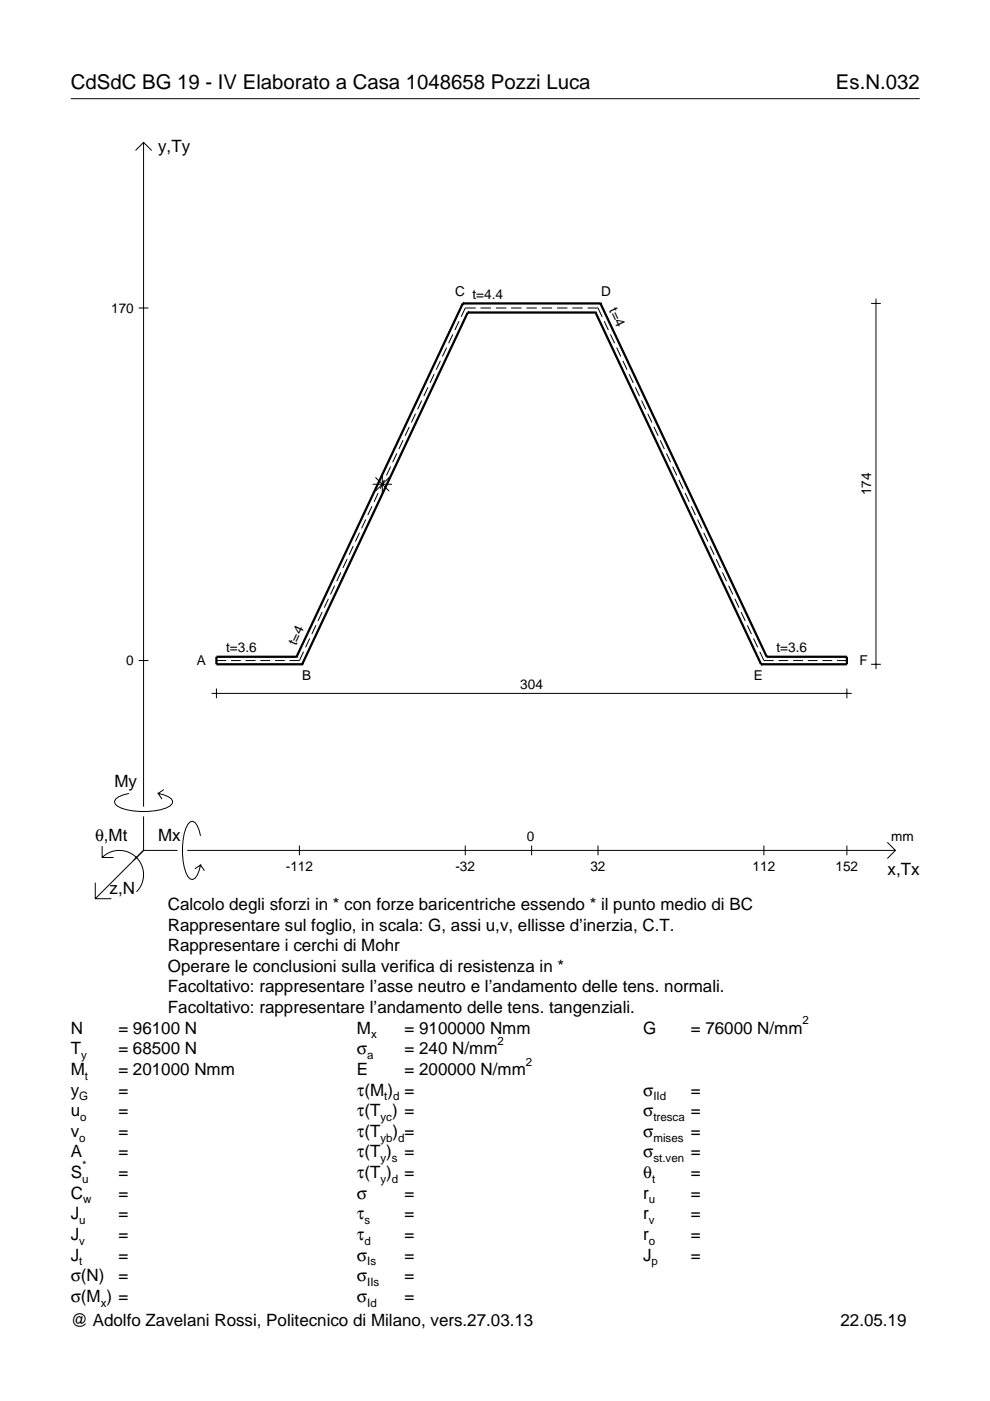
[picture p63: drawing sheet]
<svg xmlns="http://www.w3.org/2000/svg" width="210mm" height="297mm" viewBox="0 0 210 297" stroke-linecap="round" stroke-linejoin="round" font-family="sans-serif">
<defs><g id="words">
<g font-size="4.3">
<text x="15" y="18.9">CdSdC BG 19 - IV Elaborato a Casa 1048658 Pozzi Luca</text>
<text x="177.2" y="18.9">Es.N.032</text>
</g>
<g font-size="3.6">
<text x="33.5" y="32.3">y,Ty</text>
<text x="24.3" y="166.9">My</text>
<text x="20.1" y="178.2">θ,Mt</text>
<text x="33.5" y="178.2">Mx</text>
<text x="188.2" y="185.5">x,Tx</text>
<text x="23.2" y="189.6">z,N</text>
<text x="35.6" y="192.9">Calcolo degli sforzi in * con forze baricentriche essendo * il punto medio di BC</text>
<text x="35.6" y="197.3">Rappresentare sul foglio, in scala: G, assi u,v, ellisse d’inerzia, C.T.</text>
<text x="35.6" y="201.7">Rappresentare i cerchi di Mohr</text>
<text x="35.6" y="206">Operare le conclusioni sulla verifica di resistenza in *</text>
<text x="35.6" y="210.4">Facoltativo: rappresentare l’asse neutro e l’andamento delle tens. normali.</text>
<text x="35.6" y="214.8">Facoltativo: rappresentare l’andamento delle tens. tangenziali.</text>
<text x="15" y="219.2">N</text>
<text x="25.1" y="219.2">= 96100 N</text>
<text x="75.7" y="219.2">M</text>
<text x="85.8" y="219.2">= 9100000 Nmm</text>
<text x="136.4" y="219.2">G</text>
<text x="146.5" y="219.2">= 76000 N/mm</text>
<text x="15" y="227.9">M</text>
<text x="15" y="223.5">T</text>
<text x="25.1" y="227.9">= 201000 Nmm</text>
<text x="25.1" y="223.5">= 68500 N</text>
<text x="75.7" y="223.5">σ</text>
<text x="75.7" y="227.9">E</text>
<text x="85.8" y="223.5">= 240 N/mm</text>
<text x="85.8" y="227.9">= 200000 N/mm</text>
<text x="15" y="232.3">y</text>
<text x="25.1" y="232.3">=</text>
<text x="75.7" y="232.3">τ(M ) =</text>
<text x="136.4" y="232.3">σ</text>
<text x="146.5" y="232.3">=</text>
<text x="15" y="236.7">u</text>
<text x="25.1" y="236.7">=</text>
<text x="75.7" y="236.7">τ(T ) =</text>
<text x="136.4" y="236.7">σ</text>
<text x="146.5" y="236.7">=</text>
<text x="15" y="245.4">A</text>
<text x="15" y="241">v</text>
<text x="25.1" y="241">=</text>
<text x="25.1" y="245.4">=</text>
<text x="75.7" y="245.4">τ(T )</text>
<text x="75.7" y="241">τ(T</text>
<text x="83.3" y="241">) =</text>
<text x="85.8" y="245.4">=</text>
<text x="136.4" y="241">σ</text>
<text x="136.4" y="245.4">σ</text>
<text x="146.5" y="241">=</text>
<text x="146.5" y="245.4">=</text>
<text x="15" y="249.8">S</text>
<text x="25.1" y="249.8">=</text>
<text x="75.7" y="249.8">τ(T )</text>
<text x="85.8" y="249.8">=</text>
<text x="136.4" y="249.8">θ</text>
<text x="146.5" y="249.8">=</text>
<text x="15" y="254.2">C</text>
<text x="25.1" y="254.2">=</text>
<text x="75.7" y="254.2">σ</text>
<text x="85.8" y="254.2">=</text>
<text x="136.4" y="254.2">r</text>
<text x="146.5" y="254.2">=</text>
<text x="15" y="262.9">J</text>
<text x="15" y="258.5">J</text>
<text x="25.1" y="262.9">=</text>
<text x="25.1" y="258.5">=</text>
<text x="75.7" y="258.5">τ</text>
<text x="75.7" y="262.9">τ</text>
<text x="85.8" y="258.5">=</text>
<text x="85.8" y="262.9">=</text>
<text x="136.4" y="262.9">r</text>
<text x="136.4" y="258.5">r</text>
<text x="146.5" y="262.9">=</text>
<text x="146.5" y="258.5">=</text>
<text x="15" y="267.3">J</text>
<text x="25.1" y="267.3">=</text>
<text x="75.7" y="267.3">σ</text>
<text x="85.8" y="267.3">=</text>
<text x="136.4" y="267.3">J</text>
<text x="146.5" y="267.3">=</text>
<text x="15" y="271.7">σ(N)</text>
<text x="25.1" y="271.7">=</text>
<text x="75.7" y="271.7">σ</text>
<text x="85.8" y="271.7">=</text>
<text x="15" y="276">σ(M ) =</text>
<text x="15" y="281.2">@ Adolfo Zavelani Rossi, Politecnico di Milano, vers.27.03.13</text>
<text x="75.7" y="276">σ</text>
<text x="85.8" y="276">=</text>
<text x="178.2" y="281.2">22.05.19</text>
</g>
<g font-size="2.9">
<text x="96.5" y="62.8">C t=4.4</text>
<text x="127.4" y="62.8">D</text>
<text x="129.1" y="65.8" transform="rotate(65 129.1 65.8)">t=4</text>
<text x="23.6" y="66.3">170</text>
<text x="184.7" y="105" transform="rotate(-90 184.7 105)">174</text>
<text x="62.8" y="137" transform="rotate(-65 62.8 137)">t=4</text>
<text x="26.8" y="141.1">0</text>
<text x="41.7" y="141">A</text>
<text x="47.9" y="138.2">t=3.6</text>
<text x="164.6" y="138.2">t=3.6</text>
<text x="182.2" y="141">F</text>
<text x="64.1" y="144.2">B</text>
<text x="110.3" y="146">304</text>
<text x="159.8" y="144.2">E</text>
<text x="111.7" y="178.2">0</text>
<text x="189" y="178.2">mm</text>
<text x="60.6" y="184.7">-112</text>
<text x="96.6" y="184.7">-32</text>
<text x="125.2" y="184.7">32</text>
<text x="159.6" y="184.7">112</text>
<text x="177.2" y="184.7">152</text>
</g>
<g font-size="2.4">
<text x="78.7" y="220.2">x</text>
<text x="105.5" y="221.5">2</text>
<text x="170.2" y="217.2">2</text>
<text x="17.2" y="224.5">y</text>
<text x="77.9" y="224.5">a</text>
<text x="111.5" y="225.9">2</text>
<text x="16.8" y="233.3">G</text>
<text x="18" y="228.9">t</text>
<text x="81.5" y="233.3">t d</text>
<text x="138.5" y="233.3">IId</text>
<text x="17" y="237.7">o</text>
<text x="80.7" y="237.7">yc</text>
<text x="138.5" y="237.7">tresca</text>
<text x="16.8" y="242">o</text>
<text x="80.7" y="242">yb d</text>
<text x="138.5" y="242">mises</text>
<text x="17.4" y="250.8">u</text>
<text x="17.4" y="247.8">*</text>
<text x="80.7" y="246.4">y s</text>
<text x="80.7" y="250.8">y d</text>
<text x="138.2" y="250.8">t</text>
<text x="138.5" y="246.4">st.ven</text>
<text x="17.6" y="255.2">w</text>
<text x="137.6" y="255.2">u</text>
<text x="16.8" y="263.9">v</text>
<text x="16.8" y="259.5">u</text>
<text x="77.3" y="263.9">d</text>
<text x="77.3" y="259.5">s</text>
<text x="137.6" y="263.9">o</text>
<text x="137.6" y="259.5">v</text>
<text x="16.8" y="268.3">t</text>
<text x="77.9" y="268.3">Is</text>
<text x="138.2" y="268.3">p</text>
<text x="77.9" y="272.7">IIs</text>
<text x="21.4" y="277">x</text>
<text x="77.9" y="277">Id</text>
</g>
</g></defs>
<g fill="none" stroke="#000" stroke-width=".21">
<path d="M15 20.9h180M28.7 31.9l1.7-1.7 1.8 1.7M30.4 30.2v140.8M29.4 65.3h2.1M92.1 79.3l-.9 1.9M93.4 76.5l-.9 1.9M94.7 73.7l-.9 1.9M96 70.9l-.9 1.9M97.3 68.1l-.9 1.9M100.9 65.3h-2.3l-.8 1.9M101.9 65.3h2.2M105.1 65.3h2.2"/>
<path d="M108.4 65.3h2.2M111.6 65.3h2.2M114.9 65.3h2.2M118.1 65.3h2.2M121.3 65.3h2.2M124.6 65.3h2.2l.9 1.9M128.1 68.1l.9 1.9M129.4 70.9l.9 1.9M130.7 73.7l.9 1.9M132.1 76.5l.8 1.9M133.4 79.3l.9 1.9M184.7 64.3h2.1"/>
<path d="M185.7 63.3v78.6M82.8 98.9l-.9 1.9M84.1 96.1l-.8 1.9M85.5 93.3l-.9 1.9M86.8 90.5l-.9 1.9M88.1 87.7l-.9 1.9M89.4 84.9l-.9 1.9M90.7 82.1l-.8 1.9M134.7 82.1l.9 1.9M136 84.9l.9 1.9M137.3 87.7l.9 1.9M138.7 90.5l.8 1.9"/>
<path d="M140 93.3l.9 1.9M141.3 96.1l.9 1.9M142.6 98.9l.9 1.9M73.6 118.6l-.9 1.8M74.9 115.8l-.9 1.8M76.2 113l-.9 1.8M77.5 110.1l-.8 1.9M78.9 107.3l-.9 1.9M79 102.7h4.1M79.6 101.2l2.9 2.9M80.2 104.5l-.9 1.9M81.1 100.6v4.1"/>
<path d="M81.5 101.7l-.9 1.9M82.5 101.2l-2.9 2.9M143.9 101.7l.9 1.9M145.3 104.5l.8 1.9M146.6 107.3l.9 1.9M147.9 110.1l.9 1.9M149.2 113l.9 1.8M150.5 115.8l.9 1.8M151.8 118.6l.9 1.8M64.4 138.2l-.9 1.9h-2.1M65.7 135.4l-.9 1.8M67 132.6l-.9 1.8"/>
<path d="M68.3 129.8l-.9 1.8M69.6 127l-.9 1.8M70.9 124.2l-.8 1.8M72.3 121.4l-.9 1.8M153.2 121.4l.8 1.8M154.5 124.2l.9 1.8M155.8 127l.9 1.8M157.1 129.8l.9 1.8M158.4 132.6l.9 1.8M159.8 135.4l.8 1.8M161.1 138.2l.9 1.9h2M29.4 140.1h2.1"/>
<path d="M44.9 147h135.7M45.9 140.1h2.1M45.9 146v2M49 140.1h2.1M52.1 140.1h2.1M55.2 140.1h2.1M58.3 140.1h2.1M165.1 140.1h2M168.2 140.1h2M171.3 140.1h2M174.4 140.1h2M177.5 140.1h2.1"/>
<path d="M179.6 146v2M184.7 140.8h2.1M21.7 179.4v2.4h2.4M27.3 168.2a3.6 3.6 0 0 0-3 1.7l.1 .5a5.6 5.6 0 0 0 3.8 1.5 13.4 13.4 0 0 0 7.8-1l.5-.5 .1-.5a3.6 3.6 0 0 0-3.1-1.7l.8 1.2M30.4 173.1v7.2M34.7 167.4l-1.2 .8M42.5 177.2a3.6 3.6 0 0 0-1.7-3.1l-.5 .2a5.7 5.7 0 0 0-1.5 3.7 13.3 13.3 0 0 0 1 7.9l.5 .5 .5 .1a3.6 3.6 0 0 0 1.7-3.1l-1.2 .8M63.5 179.3v2M98.6 179.3v2M112.7 179.3v2M126.8 179.3v2M162 179.3v2"/>
<path d="M179.6 179.3v2M188.1 178.6l1.7 1.7-1.7 1.7M20.2 187.2v3.3h3.4M21.7 181.8a5.1 5.1 0 0 1 7.2 0 5.1 5.1 0 0 1 0 7.3M30.4 180.3l-10.2 10.2M30.4 180.3h7.2M39.7 180.3h150.1M42.5 183.4l.8 1.2"/>
</g>
<g fill="none" stroke="#000" stroke-width=".48">
<path d="M98.1 64.3h.1M98.1 64.3l-35.2 75M98.1 64.3h29.2M99.2 66.3h.1M99.2 66.3l-35.1 74.5M99.2 66.3h27.1M126.3 66.3h.1M126.3 66.3l35.1 74.5M127.3 64.3h.1M127.3 64.3l35.3 75M62.9 139.3h.1M62.9 139.3h-17v1.5h18.2"/>
<path d="M162.6 139.3h.1M162.6 139.3h17v1.5h-18.2M64.1 140.8h.1M161.4 140.8h.1"/>
</g>
<use href="#words"/>
</svg>
